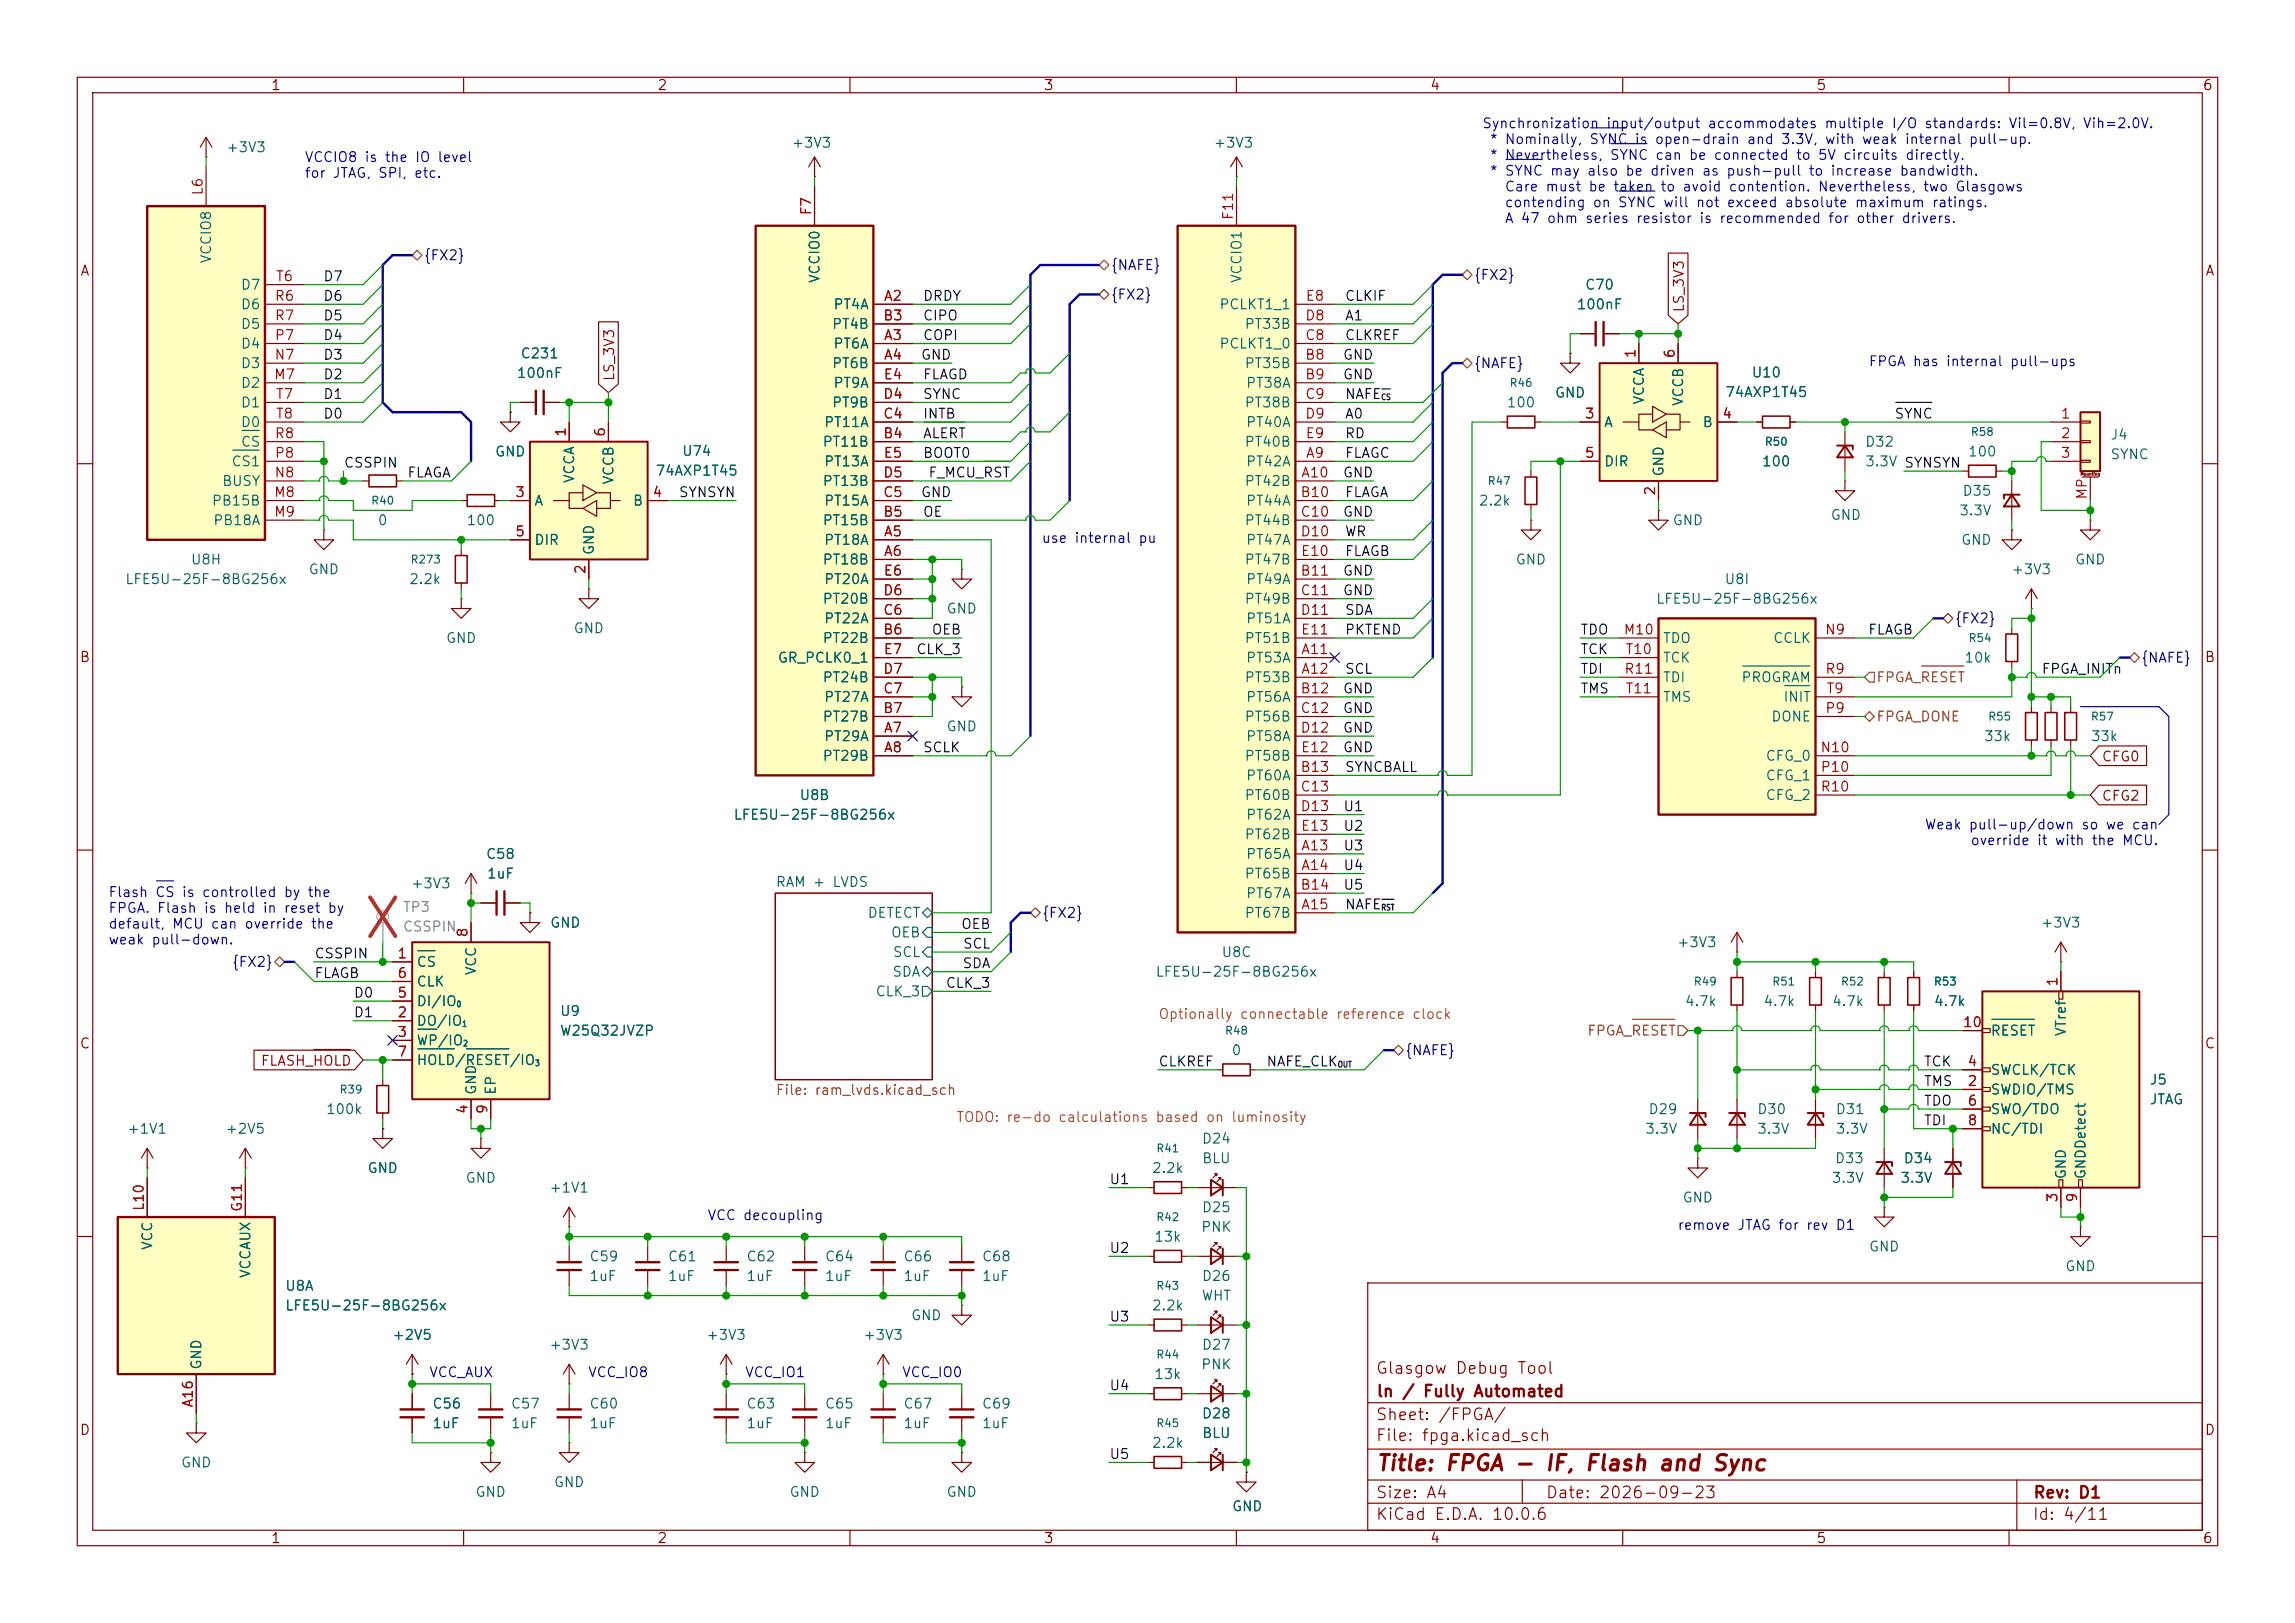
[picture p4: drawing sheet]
<svg xmlns="http://www.w3.org/2000/svg" width="297mm" height="210mm" viewBox="0 0 297 210" stroke-linecap="round" stroke-linejoin="round" font-family="sans-serif">
<defs><g id="words">
<text font-size="2" fill="#840000" x="178" y="190.8">Title: FPGA - IF, Flash and Sync</text>
<g font-size="1.5" fill="#840000">
<text x="178" y="178.1">Glasgow Debug Tool</text>
<text x="178" y="184.1">Sheet: /FPGA/</text>
<text x="178" y="181.1">ln / Fully Automated</text>
<text x="178" y="186.8">File: fpga.kicad_sch</text>
<text x="178" y="197">KiCad E.D.A. 10.0.6</text>
<text x="178" y="194.2">Size: A4</text>
<text x="200" y="194.2">Date: 2026-09-23</text>
<text x="263" y="197">Id: 4/11</text>
<text x="263" y="194.2">Rev: D1</text>
</g>
<g font-size="1.3" fill="#840000">
<text x="35" y="12">1</text>
<text x="85" y="12">2</text>
<text x="135" y="12">3</text>
<text x="185" y="12">4</text>
<text x="235" y="12">5</text>
<text x="285" y="12">6</text>
<text x="10.3" y="36">A</text>
<text x="285.3" y="36">A</text>
<text x="218.2" y="40.5" transform="rotate(-90 218.2 40.5)">LS_3V3</text>
<text x="79.8" y="49.4" transform="rotate(-90 79.8 49.4)">LS_3V3</text>
<text x="10.2" y="86">B</text>
<text x="285.2" y="86">B</text>
<text x="271.9" y="98.8">CFG0</text>
<text x="271.9" y="103.9">CFG2</text>
<text x="10.2" y="136">C</text>
<text x="285.2" y="136">C</text>
<text x="33.7" y="138.2">FLASH_HOLD</text>
<text x="10.2" y="186">D</text>
<text x="285.2" y="186">D</text>
<text x="35" y="200">1</text>
<text x="85" y="200">2</text>
<text x="135" y="200">3</text>
<text x="185" y="200">4</text>
<text x="235" y="200">5</text>
<text x="285" y="200">6</text>
</g>
<g font-size="1.3" fill="#0000c2">
<text x="191.7" y="16.9">Synchronization input/output accommodates multiple I/O standards: Vil=0.8V, Vih=2.0V.</text>
<text x="39.3" y="21.3">VCCIO8 is the IO level</text>
<text x="39.3" y="23.3">for JTAG, SPI, etc.</text>
<text x="192.7" y="19">* Nominally, SYNC is open-drain and 3.3V, with weak internal pull-up.</text>
<text x="192.7" y="21">* Nevertheless, SYNC can be connected to 5V circuits directly.</text>
<text x="192.7" y="23">* SYNC may also be driven as push-pull to increase bandwidth.</text>
<text x="194.6" y="25.1">Care must be taken to avoid contention. Nevertheless, two Glasgows</text>
<text x="194.6" y="27.1">contending on SYNC will not exceed absolute maximum ratings.</text>
<text x="194.6" y="29.2">A 47 ohm series resistor is recommended for other drivers.</text>
<text x="241.7" y="47.7">FPGA has internal pull-ups</text>
<text x="134.7" y="70.6">use internal pu</text>
<text x="249" y="107.6">Weak pull-up/down so we can</text>
<text x="254.9" y="109.7">override it with the MCU.</text>
<text x="13.9" y="116.4">Flash CS is controlled by the</text>
<text x="13.9" y="118.4">FPGA. Flash is held in reset by</text>
<text x="13.9" y="120.5">default, MCU can override the</text>
<text x="13.9" y="122.5">weak pull-down.</text>
<text x="91.5" y="158.2">VCC decoupling</text>
<text x="217" y="159.5">remove JTAG for rev D1</text>
<text x="55.5" y="178.5">VCC_AUX</text>
<text x="76" y="178.5">VCC_IO8</text>
<text x="96.3" y="178.5">VCC_IO1</text>
<text x="116.7" y="178.5">VCC_IO0</text>
</g>
<g font-size="1.3" fill="#006464">
<text x="29.2" y="20">+3V3</text>
<text x="102.4" y="19.4">+3V3</text>
<text x="157" y="19.4">+3V3</text>
<text x="27.6" y="34.2" transform="rotate(-90 27.6 34.2)">VCCIO8</text>
<text x="31.1" y="40.3">D6</text>
<text x="31.1" y="37.8">D7</text>
<text x="106.4" y="36.7" transform="rotate(-90 106.4 36.7)">VCCIO0</text>
<text x="107.8" y="40.3">PT4A</text>
<text x="157.7" y="40.3">PCLKT1_1</text>
<text x="161" y="36.7" transform="rotate(-90 161 36.7)">VCCIO1</text>
<text x="203.9" y="40.3">100nF</text>
<text x="205" y="37.8">C70</text>
<text x="31.1" y="48">D3</text>
<text x="31.1" y="45.4">D4</text>
<text x="31.1" y="42.9">D5</text>
<text x="67.3" y="46.7">C231</text>
<text x="107.6" y="48">PT6B</text>
<text x="107.6" y="42.9">PT4B</text>
<text x="107.8" y="45.4">PT6A</text>
<text x="157.7" y="45.4">PCLKT1_0</text>
<text x="161" y="48">PT35B</text>
<text x="161" y="42.9">PT33B</text>
<text x="31.1" y="50.5">D2</text>
<text x="31.1" y="53">D1</text>
<text x="66.8" y="49.2">100nF</text>
<text x="107.6" y="53">PT9B</text>
<text x="107.8" y="50.5">PT9A</text>
<text x="161" y="53">PT38B</text>
<text x="161.2" y="50.5">PT38A</text>
<text x="194.9" y="53">100</text>
<text x="201.1" y="51.8">GND</text>
<text x="213.1" y="52.4" transform="rotate(-90 213.1 52.4)">VCCA</text>
<text x="218.1" y="52.6" transform="rotate(-90 218.1 52.6)">VCCB</text>
<text x="223.2" y="51.7">74AXP1T45</text>
<text x="226.6" y="49.2">U10</text>
<text x="31.1" y="58.1">CS</text>
<text x="31.1" y="55.6">D0</text>
<text x="64" y="59.4">GND</text>
<text x="88.2" y="59.3">U74</text>
<text x="106.4" y="58.1">PT11B</text>
<text x="106.5" y="55.6">PT11A</text>
<text x="161" y="58.1">PT40B</text>
<text x="161.2" y="55.6">PT40A</text>
<text x="207.5" y="55.6">A</text>
<text x="220.2" y="55.6">B</text>
<text x="241.3" y="58.1">D32</text>
<text x="254.6" y="59.4">100</text>
<text x="273" y="57.2">J4</text>
<text x="273" y="59.7">SYNC</text>
<text x="27.3" y="65.7">PB15B</text>
<text x="28.7" y="63.2">BUSY</text>
<text x="29.9" y="60.7">CS1</text>
<text x="69.1" y="65.7">A</text>
<text x="74.6" y="62.6" transform="rotate(-90 74.6 62.6)">VCCA</text>
<text x="79.7" y="62.8" transform="rotate(-90 79.7 62.8)">VCCB</text>
<text x="81.8" y="65.7">B</text>
<text x="84.8" y="61.9">74AXP1T45</text>
<text x="106.4" y="63.2">PT13B</text>
<text x="106.5" y="65.7">PT15A</text>
<text x="106.5" y="60.7">PT13A</text>
<text x="161" y="63.2">PT42B</text>
<text x="161.2" y="60.7">PT42A</text>
<text x="161.2" y="65.7">PT44A</text>
<text x="191.3" y="65.7">2.2k</text>
<text x="207.5" y="60.7">DIR</text>
<text x="215.6" y="61.7" transform="rotate(-90 215.6 61.7)">GND</text>
<text x="227.9" y="60.7">100</text>
<text x="241.3" y="60.7">3.3V SYNSYN</text>
<text x="253.9" y="64.5">D35</text>
<text x="27.5" y="68.3">PB18A</text>
<text x="48.8" y="68.3">0</text>
<text x="60.3" y="68.3">100</text>
<text x="69.1" y="70.8">DIR</text>
<text x="77.2" y="71.9" transform="rotate(-90 77.2 71.9)">GND</text>
<text x="106.4" y="68.3">PT15B</text>
<text x="106.5" y="70.8">PT18A</text>
<text x="161" y="68.3">PT44B</text>
<text x="161.2" y="70.8">PT47A</text>
<text x="216.4" y="68.3">GND</text>
<text x="236.8" y="67.6">GND</text>
<text x="253.5" y="67">3.3V</text>
<text x="253.7" y="70.8">GND</text>
<text x="16.1" y="75.9">LFE5U-25F-8BG256x</text>
<text x="24.6" y="73.4">U8H</text>
<text x="39.8" y="74.6">GND</text>
<text x="52.9" y="75.9">2.2k</text>
<text x="106.4" y="73.4">PT18B</text>
<text x="106.5" y="75.9">PT20A</text>
<text x="161" y="73.4">PT47B</text>
<text x="161.2" y="75.9">PT49A</text>
<text x="196.1" y="73.4">GND</text>
<text x="223.1" y="75.9">U8I</text>
<text x="260.2" y="74.6">+3V3</text>
<text x="268.4" y="73.4">GND</text>
<text x="57.6" y="83.5">GND</text>
<text x="74.1" y="82.2">GND</text>
<text x="106.4" y="83.5">PT22B</text>
<text x="106.4" y="78.4">PT20B</text>
<text x="106.5" y="81">PT22A</text>
<text x="122.4" y="79.7">GND</text>
<text x="161" y="78.4">PT49B</text>
<text x="161" y="83.5">PT51B</text>
<text x="161.2" y="81">PT51A</text>
<text x="214.2" y="78.4">LFE5U-25F-8BG256x</text>
<text x="215.1" y="83.5">TDO</text>
<text x="229.4" y="83.5">CCLK</text>
<text x="100.6" y="86.1">GR_PCLK0_1</text>
<text x="106.4" y="88.6">PT24B</text>
<text x="161" y="88.6">PT53B</text>
<text x="161.2" y="86.1">PT53A</text>
<text x="215.1" y="88.6">TDI</text>
<text x="215.1" y="86.1">TCK</text>
<text x="225.3" y="88.6">PROGRAM</text>
<text x="254.1" y="86.1">10k</text>
<text x="106.4" y="93.7">PT27B</text>
<text x="106.5" y="91.1">PT27A</text>
<text x="122.4" y="94.9">GND</text>
<text x="161" y="93.7">PT56B</text>
<text x="161.2" y="91.1">PT56A</text>
<text x="215.1" y="91.1">TMS</text>
<text x="229.1" y="93.7">DONE</text>
<text x="230.7" y="91.1">INIT</text>
<text x="106.4" y="98.8">PT29B</text>
<text x="106.5" y="96.2">PT29A</text>
<text x="161" y="98.8">PT58B</text>
<text x="161.2" y="101.3">PT60A</text>
<text x="161.2" y="96.2">PT58A</text>
<text x="228.4" y="98.8">CFG_0</text>
<text x="228.4" y="101.3">CFG_1</text>
<text x="256.7" y="96.2">33k</text>
<text x="270.5" y="96.2">33k</text>
<text x="94.9" y="106.4">LFE5U-25F-8BG256x</text>
<text x="103.4" y="103.8">U8B</text>
<text x="161" y="103.8">PT60B</text>
<text x="161.2" y="106.4">PT62A</text>
<text x="228.4" y="103.8">CFG_2</text>
<text x="62.8" y="111.5">C58</text>
<text x="62.9" y="114">1uF</text>
<text x="161" y="114">PT65B</text>
<text x="161" y="108.9">PT62B</text>
<text x="161.2" y="111.5">PT65A</text>
<text x="53.1" y="115.3">+3V3</text>
<text x="100.3" y="115.1">RAM + LVDS</text>
<text x="112.2" y="119.1">DETECT</text>
<text x="161" y="119.1">PT67B</text>
<text x="161.2" y="116.5">PT67A</text>
<text x="53.8" y="125.4">CS</text>
<text x="71.1" y="120.3">GND</text>
<text x="115.2" y="121.6">OEB</text>
<text x="115.5" y="124.2">SCL</text>
<text x="158" y="124.2">U8C</text>
<text x="216.9" y="122.9">+3V3</text>
<text x="264" y="120.3">+3V3</text>
<text x="53.8" y="130.5">DI/IO</text>
<text x="53.8" y="128">CLK</text>
<text x="61.9" y="126.3" transform="rotate(-90 61.9 126.3)">VCC</text>
<text x="72.4" y="131.8">U9</text>
<text x="113.2" y="129.2">CLK_3</text>
<text x="115.4" y="126.7">SDA</text>
<text x="149.5" y="126.7">LFE5U-25F-8BG256x</text>
<text x="218" y="130.5">4.7k</text>
<text x="228.1" y="130.5">4.7k</text>
<text x="237" y="130.5">4.7k</text>
<text x="250.2" y="130.5">4.7k</text>
<text x="53.8" y="133">DO/IO</text>
<text x="53.8" y="135.6">WP/IO</text>
<text x="72.4" y="134.3">W25Q32JVZP</text>
<text x="159.3" y="136.9">0</text>
<text x="257.5" y="134.3">RESET</text>
<text x="267.7" y="134.2" transform="rotate(-90 267.7 134.2)">VTref</text>
<text x="53.8" y="138.1">HOLD/RESET/IO</text>
<text x="61.9" y="141.8" transform="rotate(-90 61.9 141.8)">GND</text>
<text x="64.5" y="141.8" transform="rotate(-90 64.5 141.8)">EP</text>
<text x="257.5" y="141.9">SWDIO/TMS</text>
<text x="257.5" y="139.4">SWCLK/TCK</text>
<text x="278.1" y="140.7">J5</text>
<text x="278.1" y="143.2">JTAG</text>
<text x="16.4" y="147">+1V1</text>
<text x="29.1" y="147">+2V5</text>
<text x="42.1" y="144.5">100k</text>
<text x="155.4" y="148.3">D24</text>
<text x="212.8" y="147">3.3V</text>
<text x="213.2" y="144.5">D29</text>
<text x="227.3" y="144.5">D30</text>
<text x="227.3" y="147">3.3V</text>
<text x="237.5" y="144.5">D31</text>
<text x="237.5" y="147">3.3V</text>
<text x="257.5" y="144.5">SWO/TDO</text>
<text x="257.5" y="147">NC/TDI</text>
<text x="47.5" y="152.1">GND</text>
<text x="60.2" y="153.4">GND</text>
<text x="71" y="154.6">+1V1</text>
<text x="149" y="152.1">2.2k</text>
<text x="155.5" y="150.8">BLU</text>
<text x="217.6" y="155.9">GND</text>
<text x="236.9" y="153.4">3.3V</text>
<text x="237.4" y="150.8">D33</text>
<text x="245.8" y="153.4">3.3V</text>
<text x="246.3" y="150.8">D34</text>
<text x="267.7" y="152.7" transform="rotate(-90 267.7 152.7)">GND</text>
<text x="270.2" y="152.7" transform="rotate(-90 270.2 152.7)">GNDDetect</text>
<text x="20" y="161.8" transform="rotate(-90 20 161.8)">VCC</text>
<text x="149.3" y="161">13k</text>
<text x="155.4" y="159.7">PNK</text>
<text x="155.4" y="157.2">D25</text>
<text x="32.7" y="165.5" transform="rotate(-90 32.7 165.5)">VCCAUX</text>
<text x="36.8" y="167.3">U8A</text>
<text x="76.2" y="163.5">C59</text>
<text x="76.2" y="166.1">1uF</text>
<text x="86.3" y="163.5">C61</text>
<text x="86.3" y="166.1">1uF</text>
<text x="96.5" y="163.5">C62</text>
<text x="96.5" y="166.1">1uF</text>
<text x="106.7" y="163.5">C64</text>
<text x="106.7" y="166.1">1uF</text>
<text x="116.8" y="163.5">C66</text>
<text x="116.8" y="166.1">1uF</text>
<text x="127" y="163.5">C68</text>
<text x="127" y="166.1">1uF</text>
<text x="155.4" y="166.1">D26</text>
<text x="241.8" y="162.3">GND</text>
<text x="267.2" y="164.8">GND</text>
<text x="36.8" y="169.9">LFE5U-25F-8BG256x</text>
<text x="50.7" y="173.7">+2V5</text>
<text x="91.3" y="173.7">+3V3</text>
<text x="111.6" y="173.7">+3V3</text>
<text x="117.8" y="171.1">GND</text>
<text x="149" y="169.9">2.2k</text>
<text x="155.4" y="168.6">WHT</text>
<text x="26.4" y="177.3" transform="rotate(-90 26.4 177.3)">GND</text>
<text x="71" y="175">+3V3</text>
<text x="149.3" y="178.8">13k</text>
<text x="155.4" y="177.5">PNK</text>
<text x="155.4" y="175">D27</text>
<text x="55.9" y="182.6">C56</text>
<text x="55.9" y="185.1">1uF</text>
<text x="66" y="182.6">C57</text>
<text x="66" y="185.1">1uF</text>
<text x="76.2" y="182.6">C60</text>
<text x="76.2" y="185.1">1uF</text>
<text x="96.5" y="182.6">C63</text>
<text x="96.5" y="185.1">1uF</text>
<text x="106.7" y="182.6">C65</text>
<text x="106.7" y="185.1">1uF</text>
<text x="116.8" y="182.6">C67</text>
<text x="116.8" y="185.1">1uF</text>
<text x="127" y="182.6">C69</text>
<text x="127" y="185.1">1uF</text>
<text x="155.4" y="183.8">D28</text>
<text x="23.3" y="190.2">GND</text>
<text x="149" y="187.7">2.2k</text>
<text x="155.5" y="186.4">BLU</text>
<text x="61.4" y="194">GND</text>
<text x="71.6" y="192.7">GND</text>
<text x="102.1" y="194">GND</text>
<text x="122.4" y="194">GND</text>
<text x="159.4" y="195.9">GND</text>
</g>
<g font-size="1.3" fill="#a90000">
<text x="26.5" y="25.4" transform="rotate(-90 26.5 25.4)">L6</text>
<text x="105.3" y="27.9" transform="rotate(-90 105.3 27.9)">F7</text>
<text x="159.9" y="28.6" transform="rotate(-90 159.9 28.6)">F11</text>
<text x="35.5" y="39.2">R6</text>
<text x="35.5" y="41.8">R7</text>
<text x="35.6" y="36.7">T6</text>
<text x="114.2" y="41.8">B3</text>
<text x="114.3" y="39.2">A2</text>
<text x="168.8" y="41.8">D8</text>
<text x="168.9" y="39.2">E8</text>
<text x="35.4" y="46.9">N7</text>
<text x="35.5" y="44.3">P7</text>
<text x="114.3" y="44.3">A3</text>
<text x="114.3" y="46.9">A4</text>
<text x="168.8" y="46.9">B8</text>
<text x="168.8" y="44.3">C8</text>
<text x="212" y="46.5" transform="rotate(-90 212 46.5)">1</text>
<text x="217" y="46.5" transform="rotate(-90 217 46.5)">6</text>
<text x="35.4" y="49.4">M7</text>
<text x="35.6" y="51.9">T7</text>
<text x="114.2" y="51.9">D4</text>
<text x="114.3" y="49.4">E4</text>
<text x="168.8" y="49.4">B9</text>
<text x="168.8" y="51.9">C9</text>
<text x="35.5" y="59.6">P8</text>
<text x="35.5" y="57">R8</text>
<text x="35.6" y="54.5">T8</text>
<text x="73.5" y="56.6" transform="rotate(-90 73.5 56.6)">1</text>
<text x="78.6" y="56.6" transform="rotate(-90 78.6 56.6)">6</text>
<text x="114.2" y="57">B4</text>
<text x="114.2" y="54.5">C4</text>
<text x="114.3" y="59.6">E5</text>
<text x="168.8" y="54.5">D9</text>
<text x="168.9" y="57">E9</text>
<text x="168.9" y="59.6">A9</text>
<text x="205" y="54.5">3</text>
<text x="205" y="59.6">5</text>
<text x="222.8" y="54.5">4</text>
<text x="266.6" y="54.5">1</text>
<text x="266.6" y="57">2</text>
<text x="266.6" y="59.6">3</text>
<text x="35.4" y="64.6">M8</text>
<text x="35.4" y="62.1">N8</text>
<text x="66.6" y="64.6">3</text>
<text x="84.4" y="64.6">4</text>
<text x="114.2" y="64.6">C5</text>
<text x="114.2" y="62.1">D5</text>
<text x="168.2" y="64.6">B10</text>
<text x="168.3" y="62.1">A10</text>
<text x="214.5" y="64.2" transform="rotate(-90 214.5 64.2)">2</text>
<text x="270.4" y="64.7" transform="rotate(-90 270.4 64.7)">MP</text>
<text x="35.4" y="67.2">M9</text>
<text x="66.6" y="69.7">5</text>
<text x="114.2" y="67.2">B5</text>
<text x="114.3" y="69.7">A5</text>
<text x="168.2" y="67.2">C10</text>
<text x="168.2" y="69.7">D10</text>
<text x="76.1" y="74.4" transform="rotate(-90 76.1 74.4)">2</text>
<text x="114.2" y="77.3">D6</text>
<text x="114.3" y="74.8">E6</text>
<text x="114.3" y="72.3">A6</text>
<text x="168.2" y="74.8">B11</text>
<text x="168.2" y="77.3">C11</text>
<text x="168.3" y="72.3">E10</text>
<text x="114.2" y="82.4">B6</text>
<text x="114.2" y="79.9">C6</text>
<text x="168.2" y="79.9">D11</text>
<text x="168.3" y="82.4">E11</text>
<text x="210" y="82.4">M10</text>
<text x="236.1" y="82.4">N9</text>
<text x="114.2" y="87.5">D7</text>
<text x="114.3" y="85">E7</text>
<text x="168.3" y="85">A11</text>
<text x="168.3" y="87.5">A12</text>
<text x="210.1" y="87.5">R11</text>
<text x="210.3" y="85">T10</text>
<text x="236.1" y="87.5">R9</text>
<text x="114.2" y="92.6">B7</text>
<text x="114.2" y="90">C7</text>
<text x="114.3" y="95.1">A7</text>
<text x="168.2" y="90">B12</text>
<text x="168.2" y="92.6">C12</text>
<text x="168.2" y="95.1">D12</text>
<text x="210.3" y="90">T11</text>
<text x="236.1" y="92.6">P9</text>
<text x="236.3" y="90">T9</text>
<text x="114.3" y="97.7">A8</text>
<text x="168.2" y="100.2">B13</text>
<text x="168.3" y="97.7">E12</text>
<text x="235.5" y="97.7">N10</text>
<text x="235.5" y="100.2">P10</text>
<text x="168.2" y="102.7">C13</text>
<text x="168.2" y="105.3">D13</text>
<text x="168.3" y="107.8">E13</text>
<text x="235.5" y="102.7">R10</text>
<text x="168.3" y="110.4">A13</text>
<text x="168.3" y="112.9">A14</text>
<text x="168.2" y="115.4">B14</text>
<text x="168.3" y="118">A15</text>
<text x="51.3" y="124.3">1</text>
<text x="60.8" y="121.4" transform="rotate(-90 60.8 121.4)">8</text>
<text x="51.3" y="131.9">2</text>
<text x="51.3" y="129.4">5</text>
<text x="51.3" y="126.9">6</text>
<text x="266.6" y="127.7" transform="rotate(-90 266.6 127.7)">1</text>
<text x="51.3" y="134.5">3</text>
<text x="51.3" y="137">7</text>
<text x="253.9" y="133.2">10</text>
<text x="254.5" y="140.8">2</text>
<text x="254.5" y="138.3">4</text>
<text x="254.5" y="143.4">6</text>
<text x="60.8" y="144.2" transform="rotate(-90 60.8 144.2)">4</text>
<text x="63.4" y="144.2" transform="rotate(-90 63.4 144.2)">9</text>
<text x="254.5" y="145.9">8</text>
<text x="266.6" y="155.7" transform="rotate(-90 266.6 155.7)">3</text>
<text x="269.1" y="155.7" transform="rotate(-90 269.1 155.7)">9</text>
<text x="18.9" y="156.8" transform="rotate(-90 18.9 156.8)">L10</text>
<text x="31.6" y="156.9" transform="rotate(-90 31.6 156.9)">G11</text>
<text x="25.3" y="182.2" transform="rotate(-90 25.3 182.2)">A16</text>
</g>
<g font-size="1.3" fill="#000084">
<text x="54.8" y="34">{FX2}</text>
<text x="143.7" y="35.3">{NAFE}</text>
<text x="143.7" y="39.1">{FX2}</text>
<text x="190.7" y="36.5">{FX2}</text>
<text x="190.7" y="48">{NAFE}</text>
<text x="252.9" y="81">{FX2}</text>
<text x="277" y="86.1">{NAFE}</text>
<text x="134.8" y="119.1">{FX2}</text>
<text x="29.9" y="125.4">{FX2}</text>
<text x="181.8" y="136.9">{NAFE}</text>
</g>
<g font-size="1.3" fill="#0f0f0f">
<text x="41.7" y="39.2">D6</text>
<text x="41.7" y="41.8">D5</text>
<text x="41.7" y="36.7">D7</text>
<text x="119.4" y="41.8">CIPO</text>
<text x="119.4" y="39.2">DRDY</text>
<text x="174" y="39.2">CLKIF</text>
<text x="174" y="41.8">A1</text>
<text x="41.7" y="44.3">D4</text>
<text x="41.7" y="46.9">D3</text>
<text x="119.1" y="46.9">GND</text>
<text x="119.4" y="44.3">COPI</text>
<text x="173.7" y="46.9">GND</text>
<text x="174" y="44.3">CLKREF</text>
<text x="41.7" y="49.4">D2</text>
<text x="41.7" y="51.9">D1</text>
<text x="119.4" y="51.9">SYNC</text>
<text x="119.4" y="49.4">FLAGD</text>
<text x="173.7" y="49.4">GND</text>
<text x="174" y="51.9">NAFE</text>
<text x="41.7" y="54.5">D0</text>
<text x="119.4" y="54.5">INTB</text>
<text x="119.4" y="59.6">BOOT0</text>
<text x="119.4" y="57">ALERT</text>
<text x="174" y="59.6">FLAGC</text>
<text x="174" y="57">RD</text>
<text x="174" y="54.5">A0</text>
<text x="245.1" y="54.5">SYNC</text>
<text x="44.4" y="60.8">CSSPIN</text>
<text x="52.6" y="62.1">FLAGA</text>
<text x="87.8" y="64.6">SYNSYN</text>
<text x="119.1" y="64.6">GND</text>
<text x="120.1" y="62.1">F_MCU_RST</text>
<text x="173.7" y="62.1">GND</text>
<text x="174" y="64.6">FLAGA</text>
<text x="119.4" y="67.2">OE</text>
<text x="173.7" y="67.2">GND</text>
<text x="174" y="69.7">WR</text>
<text x="173.7" y="77.3">GND</text>
<text x="173.7" y="74.8">GND</text>
<text x="174" y="72.3">FLAGB</text>
<text x="120.5" y="82.4">OEB</text>
<text x="174" y="82.4">PKTEND</text>
<text x="174" y="79.9">SDA</text>
<text x="204.4" y="82.4">TDO</text>
<text x="241.7" y="82.4">FLAGB</text>
<text x="118.5" y="85">CLK_3</text>
<text x="174" y="87.5">SCL</text>
<text x="204.4" y="85">TCK</text>
<text x="204.4" y="87.5">TDI</text>
<text x="264.1" y="87.5">FPGA_INITn</text>
<text x="173.7" y="90">GND</text>
<text x="173.7" y="92.6">GND</text>
<text x="173.7" y="95.1">GND</text>
<text x="204.4" y="90">TMS</text>
<text x="119.4" y="97.7">SCLK</text>
<text x="173.7" y="97.7">GND</text>
<text x="174" y="100.2">SYNCBALL</text>
<text x="173.8" y="107.8">U2</text>
<text x="173.8" y="105.3">U1</text>
<text x="173.8" y="110.4">U3</text>
<text x="173.8" y="112.9">U4</text>
<text x="173.8" y="115.4">U5</text>
<text x="174" y="118">NAFE</text>
<text x="40.6" y="124.3">CSSPIN</text>
<text x="124.3" y="120.5">OEB</text>
<text x="124.5" y="125.6">SDA</text>
<text x="124.5" y="123.1">SCL</text>
<text x="40.6" y="126.9">FLAGB</text>
<text x="45.7" y="132">D1</text>
<text x="45.7" y="129.4">D0</text>
<text x="122.3" y="128.1">CLK_3</text>
<text x="149.8" y="138.3">CLKREF</text>
<text x="163.8" y="138.3">NAFE_CLK</text>
<text x="248.9" y="140.8">TMS</text>
<text x="248.9" y="143.4">TDO</text>
<text x="248.9" y="138.3">TCK</text>
<text x="248.9" y="145.9">TDI</text>
<text x="143.5" y="153.5">U1</text>
<text x="143.5" y="162.4">U2</text>
<text x="143.5" y="171.3">U3</text>
<text x="143.5" y="180.2">U4</text>
<text x="143.5" y="189.1">U5</text>
</g>
<g font-size="1.3" fill="#725600">
<text x="242.7" y="88.6">FPGA_RESET</text>
<text x="242.7" y="93.7">FPGA_DONE</text>
<text x="205.3" y="134.3">FPGA_RESET</text>
<text x="100.3" y="142">File: ram_lvds.kicad_sch</text>
</g>
<g font-size="1.3" fill="#989898">
<text x="52.1" y="118.3">TP3</text>
<text x="52.1" y="120.9">CSSPIN</text>
</g>
<g font-size="1.3" fill="#c60">
<text x="149.8" y="132.2">Optionally connectable reference clock</text>
<text x="123.7" y="145.5">TODO: re-do calculations based on luminosity</text>
</g>
<g font-size="1" fill="#006464">
<text x="195.3" y="50.3">R46</text>
<text x="228.3" y="57.9">R50</text>
<text x="255" y="56.6">R58</text>
<text x="48" y="65.5">R40</text>
<text x="192.4" y="63">R47</text>
<text x="53" y="73.2">R273</text>
<text x="254.7" y="83.3">R54</text>
<text x="257.2" y="93.5">R55</text>
<text x="270.5" y="93.5">R57</text>
<text x="219.1" y="127.8">R49</text>
<text x="229.3" y="127.8">R51</text>
<text x="238.2" y="127.8">R52</text>
<text x="250.2" y="127.8">R53</text>
<text x="158.4" y="134.1">R48</text>
<text x="43.8" y="141.7">R39</text>
<text x="149.6" y="149.4">R41</text>
<text x="149.6" y="158.2">R42</text>
<text x="149.6" y="167.1">R43</text>
<text x="149.6" y="176">R44</text>
<text x="149.6" y="184.9">R45</text>
</g>
<g font-size=".8" fill="#0f0f0f">
<text x="178.7" y="52">CS</text>
<text x="178.7" y="118">RST</text>
<text x="173.1" y="138.3">OUT</text>
</g>
<g font-size=".8" fill="#006464">
<text x="59" y="130.5">0</text>
<text x="59.8" y="133.1">1</text>
<text x="59.9" y="135.6">2</text>
<text x="69.2" y="138.1">3</text>
</g>
<text font-size=".4" fill="#840000" x="269.2" y="61.6">Mounting</text>
</g></defs>
<g fill="none" stroke="#840000" stroke-width=".15">
<path d="M10 10h277v190h-277zM12 12h273v186h-273zM60 10v2M110 10v2M160 10v2M210 10v2M260 10v2M10 60h2M285 60h2M10 110h2M100.3 115.6h20.3v24.1h-20.3zM285 110h2"/>
<path d="M224.8 125.7v.8M224.8 130v.8M234.9 125.7v.8M234.9 130v.8M73.7 158.8h.1M73.7 156.2l-.8 1.3M73.7 156.2l.7 1.3M73.7 156.2v2.6M219.7 149.9v1.2h1.3l-1.3 1.3-1.3-1.3h1.3M219.7 149.9h.1M219.7 142.2v5.1M243.8 156.2v1.3h1.3l-1.3 1.3-1.2-1.3h1.2"/>
<path d="M243.8 156.2h.1M243.8 148.6v5.1M10 160h2M73.7 179.1h.1M73.7 161.3v2M73.7 164.3v2.1M73.7 176.5v2.6M73.7 176.5l-.8 1.3M73.7 176.5l.7 1.3M104.1 161.3v2M104.1 164.3v2.1M177 166h108v32h-108z"/>
<path d="M285 160h2M53.3 180.3v2.1M53.3 183.4v2M60 198v2M63.5 188v1.2h1.3l-1.3 1.3-1.3-1.3h1.3M63.5 188h.1M63.5 180.3v2.1M63.5 183.4v2M73.7 186.7v1.3h1.2l-1.2 1.2-1.3-1.2h1.3M73.7 186.7h.1M73.7 180.3v2.1M73.7 183.4v2"/>
<path d="M104.1 180.3v2.1M104.1 183.4v2M110 198v2M114.3 180.3v2.1M114.3 183.4v2M124.5 188v1.2h1.2l-1.2 1.3-1.3-1.3h1.3M124.5 188h.1M160 198v2M177 194.5h108M177 191.5h108M177 187.5h108M177 181.5h108"/>
<path d="M197 191.5v3M210 198v2M260 198v2M261 191.5v6.5"/>
</g>
<path d="M119.4 118.1l.6-.6 .6 .6-.6 .6zM119.4 123.2l.6-.6h.6v1.2h-.6zM119.4 125.7l.6-.6 .6 .6-.6 .7zM119.4 127.6h.6l.6 .7-.6 .6h-.6zM120 120h.6v1.3h-.6l-.6-.6z" fill="none" stroke="#006464" stroke-width=".15"/>
<path d="M224 126.5h1.6v3.5h-1.6zM234.2 126.5h1.5v3.5h-1.5z" fill="none" stroke="#840000" stroke-width=".2"/>
<g fill="none" stroke="#840000" stroke-width=".3">
<path d="M72.1 163.3h3.1M72.1 164.3h3.1M102.6 163.3h3.1M102.6 164.3h3.1M51.8 182.4h3.1M51.8 183.4h3.1M62 182.4h3M62 183.4h3M72.1 182.4h3.1M72.1 183.4h3.1M102.6 182.4h3.1M102.6 183.4h3.1"/>
<path d="M112.8 182.4h3M112.8 183.4h3"/>
</g>
<path d="M218.7 144h2v.5M219.7 144l1 1.5h-2zM242.8 150.4h2.1v.5M243.8 150.4l1.1 1.5h-2.1z" fill="none" stroke="#840000" stroke-width=".25"/>
<path d="M19 26.7h15.3v43.2h-15.3z" fill="#ffffc2"/>
<path d="M19 26.7h15.3v43.2h-15.3z" fill="none" stroke="#840000" stroke-width=".3"/>
<g fill="none" stroke="#840000" stroke-width=".15">
<path d="M26.7 21.6v5.1M34.3 39.4h5.1M34.3 36.8h5.1M34.3 49.5h5.1M34.3 47h5.1M34.3 44.5h5.1M34.3 59.7h5.1M34.3 41.9h5.1M34.3 57.2h5.1M34.3 52.1h5.1M34.3 54.6h5.1M34.3 64.8h5.1"/>
<path d="M34.3 67.3h5.1M34.3 62.2h5.1M53.3 177.8h.1M53.3 175.3l-.7 1.2M53.3 175.3l.8 1.2M53.3 175.3v2.5M25.4 184.2v1.2h1.3l-1.3 1.3-1.3-1.3h1.3M25.4 184.2h.1"/>
</g>
<path d="M30.1 58.2h3.5M31.3 55.7h2.3" fill="none" stroke="#006464" stroke-width=".15"/>
<path d="M15.2 157.5h20.4v20.3h-20.4z" fill="#ffffc2"/>
<path d="M15.2 157.5h20.4v20.3h-20.4z" fill="none" stroke="#840000" stroke-width=".3"/>
<g fill="none" stroke="#840000" stroke-width=".15">
<path d="M26.7 17.8l.7 1.3M26.7 17.8l-.8 1.3M26.7 17.8v2.5M26.7 20.3h.1M262.9 91.4v.8M262.9 95.8v.7M265.4 91.4v.8M265.4 95.8v.7M268 91.4v.8M268 95.8v.7M247.6 125.7v.8M247.6 130v.8"/>
<path d="M19 152.4v5.1M31.7 152.4v5.1M62.2 147.3v1.3h1.3l-1.3 1.3-1.2-1.3h1.2M62.2 147.3h.1M25.4 177.8v5.1M94 177.8h.1M94 175.3l-.8 1.2M94 175.3l.7 1.2M94 175.3v2.5M114.3 177.8h.1M114.3 175.3l-.8 1.2M114.3 175.3l.8 1.2"/>
<path d="M114.3 175.3v2.5M161.3 190.5v1.3h1.3l-1.3 1.2-1.3-1.2h1.3M161.3 190.5h.1"/>
</g>
<path d="M262.1 92.2h1.6v3.6h-1.6zM264.7 92.2h1.5v3.6h-1.5zM267.2 92.2h1.5v3.6h-1.5zM246.9 126.5h1.5v3.5h-1.5z" fill="none" stroke="#840000" stroke-width=".2"/>
<path d="M256.5 128.3h20.4v25.4h-20.4z" fill="#ffffc2"/>
<g fill="none" stroke="#840000" stroke-width=".25">
<path d="M256.5 128.3h20.4v25.4h-20.4zM156.7 152.7l1.5 1-1.5 1zM158.2 152.7v2M223.8 144h2v.5M224.8 144l1 1.5h-2zM233.9 144h2.1v.5M234.9 144l1.1 1.5h-2.1zM251.7 150.4h2v.5M252.7 150.4l1 1.5h-2zM156.7 179.3l1.5 1-1.5 1.1zM156.7 161.5l1.5 1.1-1.5 1zM156.7 170.4l1.5 1.1-1.5 1z"/>
<path d="M158.2 161.5v2.1M158.2 170.4v2.1M158.2 179.3v2.1M156.7 188.2l1.5 1-1.5 1zM158.2 188.2v2"/>
</g>
<g fill="none" stroke="#840000" stroke-width=".15">
<path d="M203.2 45.7v1.3h1.3l-1.3 1.3-1.3-1.3h1.3M203.2 45.7h.1M227.3 54.6h.8M231.6 54.6h.8M59.7 77.5v1.2h1.3l-1.3 1.3-1.3-1.3h1.3M59.7 77.5h.1M76.2 76.2v1.3h1.3l-1.3 1.2-1.3-1.2h1.3M76.2 76.2h.1M49.5 139.7v.8M157.5 138.4h.7M161.8 138.4h.8M224.8 123.2h.1"/>
<path d="M224.8 120.7v2.5M224.8 120.7l-.8 1.2M224.8 120.7l.8 1.2M243.8 125.7v.8M243.8 130v.8M254 138.4h2.5M254 133.4h2.5M256.5 138.2h1.1v.5h-1.1zM256.5 133.1h1.1v.5h-1.1zM266.4 128.3h.6v1h-.6zM266.7 125.7v2.6M49.5 144v.8"/>
<path d="M154.9 153.7h5.1M157.5 152.1v-.2h-.3h.3l-.5 .5M158 152.7v-.3h-.3h.3l-.5 .5M224.8 142.2v5.1M234.9 142.2v5.1M252.7 148.6v5.1M254 141h2.5M254 143.5h2.5M254 146.1h2.5M256.5 140.7h1.1v.5h-1.1zM256.5 143.3h1.1v.5h-1.1zM256.5 145.8h1.1v.5h-1.1z"/>
<path d="M266.4 152.7h.6v1h-.6zM266.7 153.7v2.5M269 152.7h.5v1h-.5zM269.2 158.8v1.2h1.3l-1.3 1.3-1.2-1.3h1.2M269.2 158.8h.1M269.2 153.7v2.5M83.8 161.3v2M83.8 164.3v2.1M94 161.3v2M94 164.3v2.1M114.3 161.3v2M114.3 164.3v2.1"/>
<path d="M124.5 168.9v1.3h1.2l-1.2 1.3-1.3-1.3h1.3M124.5 168.9h.1M124.5 161.3v2M124.5 164.3v2.1M148.6 162.6h.8M148.6 171.5h.8M152.9 162.6h.8M152.9 171.5h.8M154.9 162.6h5.1M154.9 171.5h5.1M157.5 178.8v-.2h-.3h.3l-.5 .5M157.5 161v-.2h-.3h.3l-.5 .5"/>
<path d="M157.5 169.9v-.2h-.3h.3l-.5 .5M158 179.3v-.2h-.3h.3l-.5 .5M158 161.5v-.2h-.3h.3l-.5 .5M158 170.4v-.2h-.3h.3l-.5 .5M94 180.3v2.1M94 183.4v2M104.1 188v1.2h1.3l-1.3 1.3-1.2-1.3h1.2M104.1 188h.1M124.5 180.3v2.1M124.5 183.4v2M148.6 180.3h.8M148.6 189.2h.8"/>
<path d="M152.9 180.3h.8M152.9 189.2h.8M154.9 180.3h5.1M154.9 189.2h5.1M157.5 187.7v-.2h-.3h.3l-.5 .5M158 188.2v-.2h-.3h.3l-.5 .5"/>
</g>
<path d="M257.8 131.9h5.5" fill="none" stroke="#006464" stroke-width=".15"/>
<path d="M82.3 163.3h3M82.3 164.3h3M92.5 163.3h3M92.5 164.3h3M112.8 163.3h3M112.8 164.3h3M122.9 163.3h3.1M122.9 164.3h3.1M92.5 182.4h3M92.5 183.4h3M122.9 182.4h3.1M122.9 183.4h3.1" fill="none" stroke="#840000" stroke-width=".3"/>
<path d="M228.1 53.8h3.5v1.6h-3.5zM158.2 137.7h3.6v1.5h-3.6zM243.1 126.5h1.5v3.5h-1.5zM48.8 140.5h1.5v3.5h-1.5zM149.4 179.6h3.5v1.5h-3.5zM149.4 161.8h3.5v1.5h-3.5zM149.4 170.7h3.5v1.5h-3.5zM149.4 188.5h3.5v1.5h-3.5z" fill="none" stroke="#840000" stroke-width=".2"/>
<path d="M207 47h15.2v15.2h-15.2z" fill="#ffffc2"/>
<path d="M207 47h15.2v15.2h-15.2zM237.7 57.7h2.1v.5M238.8 57.7l1 1.5h-2.1z" fill="none" stroke="#840000" stroke-width=".25"/>
<g fill="none" stroke="#840000" stroke-width=".15">
<path d="M66 53.3v1.3h-1.2l1.2 1.3 1.3-1.3h-1.3M66 53.3h.1M204.5 54.6h2.5M204.5 59.7h2.5M210.1 54.6h2v1h1.8M212.1 44.5v2.5M213.9 53.6h-1.8v1M213.9 52.6l1.7 1-1.7 1zM213.9 55.6l1.7-1v2zM215.6 53.6h1.8v1h1.3M217.2 44.5v2.5M217.4 54.6v1h-1.8"/>
<path d="M222.2 54.6h2.6M238.8 55.9v5.1M214.6 62.2v2.6M254 61h.8M258.3 61h.8M62.2 116.8h2.1M65.3 116.8h2"/>
</g>
<path d="M64.3 115.3v3.1M65.3 115.3v3.1" fill="none" stroke="#840000" stroke-width=".3"/>
<path d="M254.8 60.2h3.5v1.5h-3.5z" fill="none" stroke="#840000" stroke-width=".2"/>
<path d="M269.2 53.3h2.6v7.7h-2.6z" fill="#ffffc2"/>
<path d="M269.2 53.3h2.6v7.7h-2.6z" fill="none" stroke="#840000" stroke-width=".25"/>
<g fill="none" stroke="#840000" stroke-width=".15">
<path d="M265.4 54.6h3.8M265.4 57.2h3.8M265.4 59.7h3.8M269.2 54.5h1.3v.2h-1.3zM269.2 57h1.3v.3h-1.3zM269.2 59.6h1.3v.2h-1.3zM269.5 61.7h2M270.5 61.7v3.1M266.7 124.5h.1M266.7 121.9l-.8 1.3M266.7 121.9l.8 1.3M266.7 121.9v2.6"/>
<path d="M49.5 146.1v1.2h1.3l-1.3 1.3-1.2-1.3h1.2M49.5 146.1h.1"/>
</g>
<path d="M68.6 57.2h15.2v15.2h-15.2z" fill="#ffffc2"/>
<path d="M68.6 57.2h15.2v15.2h-15.2z" fill="none" stroke="#840000" stroke-width=".25"/>
<g fill="none" stroke="#840000" stroke-width=".15">
<path d="M67.3 52.1h2M70.4 52.1h2M73.7 54.6v2.6M78.7 54.6v2.6M59.7 64.8h.8M64 64.8h.8M66 64.8h2.6M66 69.9h2.6M71.6 64.8h2.1v1h1.7M75.4 63.8h-1.7v1M75.4 62.7l1.8 1.1-1.8 1zM75.4 65.8l1.8-1v2z"/>
<path d="M76.2 72.4v2.5M77.2 63.8h1.8v1h1.3M79 64.8v1h-1.8M83.8 64.8h2.6"/>
</g>
<path d="M60.5 64h3.5v1.5h-3.5z" fill="none" stroke="#840000" stroke-width=".2"/>
<path d="M69.3 50.5v3.1M70.4 50.5v3.1" fill="none" stroke="#840000" stroke-width=".3"/>
<path d="M214.6 80h20.3v25.4h-20.3z" fill="#ffffc2"/>
<path d="M214.6 80h20.3v25.4h-20.3z" fill="none" stroke="#840000" stroke-width=".3"/>
<g fill="none" stroke="#840000" stroke-width=".15">
<path d="M198.1 67.3v1.3h1.3l-1.3 1.3-1.3-1.3h1.3M198.1 67.3h.1M198.1 61v.7M198.1 65.3v.7M238.8 62.2v1.3h1.2l-1.2 1.3-1.3-1.3h1.3M238.8 62.2h.1M209.5 82.6h5.1M209.5 87.6h5.1M209.5 90.2h5.1M209.5 85.1h5.1M234.9 82.6h5.1M234.9 97.8h5.1"/>
<path d="M234.9 92.7h5.1M234.9 87.6h5.1M234.9 90.2h5.1M234.9 100.3h5.1M234.9 102.9h5.1"/>
</g>
<path d="M225.5 86.2h8.7M231 88.7h3.2" fill="none" stroke="#006464" stroke-width=".15"/>
<path d="M197.4 61.7h1.5v3.6h-1.5z" fill="none" stroke="#840000" stroke-width=".2"/>
<path d="M97.8 29.2h15.2v71.1h-15.2z" fill="#ffffc2"/>
<path d="M97.8 29.2h15.2v71.1h-15.2z" fill="none" stroke="#840000" stroke-width=".3"/>
<g fill="none" stroke="#840000" stroke-width=".15">
<path d="M105.4 24.1v5.1M113 39.4h5.1M160 22.9h.1M160 20.3l.8 1.3M160 20.3l-.7 1.3M160 20.3v2.6M113 44.5h5.1M113 47h5.1M113 41.9h5.1M113 57.2h5.1M113 54.6h5.1M113 52.1h5.1"/>
<path d="M113 49.5h5.1M113 59.7h5.1M59.7 71.1v.8M59.7 75.4v.8M113 69.9h5.1M113 72.4h5.1M113 67.3h5.1M113 64.8h5.1M113 62.2h5.1M113 77.5h5.1M113 74.9h5.1M124.5 73.7v1.2h1.2l-1.2 1.3-1.3-1.3h1.3"/>
<path d="M124.5 73.7h.1M214.6 66v1.3h1.3l-1.3 1.3-1.2-1.3h1.2M214.6 66h.1M260.3 68.6v1.3h1.3l-1.3 1.2-1.2-1.2h1.2M260.3 68.6h.1M260.3 62.2v5.1M262.9 78.7h.1M262.9 76.2l-.8 1.3M262.9 76.2l.8 1.3M262.9 76.2v2.5M270.5 67.3v1.3h1.3l-1.3 1.3-1.3-1.3h1.3M270.5 67.3h.1"/>
<path d="M113 95.3h5.1M113 97.8h5.1M113 82.6h5.1M113 92.7h5.1M113 80h5.1M113 90.2h5.1M113 87.6h5.1M113 85.1h5.1M124.5 88.9v1.3h1.2l-1.2 1.2-1.3-1.2h1.3M124.5 88.9h.1M260.3 81.3v.7M260.3 85.6v.8"/>
<path d="M61 115.6h.1M61 113l.7 1.3M61 113l-.8 1.3M61 113v2.6M19 151.1h.1M19 148.6l-.7 1.3M19 148.6l.8 1.3M19 148.6v2.5M148.6 153.7h.8M152.9 153.7h.8"/>
</g>
<path d="M58.9 71.9h1.6v3.5h-1.6zM259.6 82h1.5v3.6h-1.5zM149.4 152.9h3.5v1.5h-3.5z" fill="none" stroke="#840000" stroke-width=".2"/>
<path d="M260.3 64l1.1 1.5h-2.1zM261.4 64h-2.1v.5" fill="none" stroke="#840000" stroke-width=".25"/>
<path d="M152.4 29.2h15.2v91.5h-15.2z" fill="#ffffc2"/>
<path d="M152.4 29.2h15.2v91.5h-15.2z" fill="none" stroke="#840000" stroke-width=".3"/>
<g fill="none" stroke="#840000" stroke-width=".15">
<path d="M160 24.1v5.1M167.6 39.4h5.1M167.6 59.7h5.1M167.6 47h5.1M167.6 49.5h5.1M167.6 44.5h5.1M167.6 52.1h5.1M167.6 41.9h5.1M167.6 54.6h5.1M167.6 57.2h5.1M41.9 68.6v1.3h1.3l-1.3 1.2-1.3-1.2h1.3M41.9 68.6h.1"/>
<path d="M167.6 62.2h5.1M167.6 64.8h5.1M167.6 74.9h5.1M167.6 67.3h5.1M167.6 77.5h5.1M167.6 69.9h5.1M167.6 72.4h5.1M167.6 85.1h5.1M167.6 87.6h5.1M167.6 90.2h5.1M167.6 92.7h5.1M167.6 80h5.1"/>
<path d="M167.6 95.3h5.1M167.6 82.6h5.1M167.6 97.8h5.1M167.6 110.5h5.1M167.6 113h5.1M167.6 118.1h5.1M167.6 100.3h5.1M167.6 115.6h5.1M167.6 102.9h5.1M167.6 105.4h5.1M167.6 108h5.1"/>
</g>
<path d="M53.3 121.9h17.8v20.3h-17.8z" fill="#ffffc2"/>
<path d="M53.3 121.9h17.8v20.3h-17.8z" fill="none" stroke="#840000" stroke-width=".25"/>
<g fill="none" stroke="#840000" stroke-width=".15">
<path d="M105.4 22.9h.1M105.4 20.3l.8 1.3M105.4 20.3l-.8 1.3M105.4 20.3v2.6M105.4 24.1v5.1M113 39.4h5.1M215.9 32.8h2.5v8l-1.2 1.1-1.3-1.1zM66 53.3h.1M67.3 52.1h2M70.4 52.1h2M73.7 54.6v2.6M77.5 41.6h2.5v8.1l-1.3 1.1-1.2-1.1z"/>
<path d="M78.7 54.6v2.6M113 54.6h5.1M113 59.7h5.1M113 44.5h5.1M113 47h5.1M113 41.9h5.1M113 57.2h5.1M113 52.1h5.1M113 49.5h5.1M194.3 54.6h.8M198.6 54.6h.8M203.2 45.7h.1"/>
<path d="M204.5 43.2h2M204.5 54.6h2.5M204.5 59.7h2.5M207.5 43.2h2M212.1 44.5v2.5M217.2 44.5v2.5M222.2 54.6h2.6M227.3 54.6h.8M231.6 54.6h.8M47 62.2h.8M51.3 62.2h.8M66 69.9h2.6"/>
<path d="M66 64.8h2.6M76.2 72.4v2.5M83.8 64.8h2.6M113 62.2h5.1M113 69.9h5.1M113 72.4h5.1M113 67.3h5.1M113 64.8h5.1M113 77.5h5.1M113 74.9h5.1M214.6 62.2v2.6M113 95.3h5.1"/>
<path d="M113 97.8h5.1M113 82.6h5.1M113 92.7h5.1M113 80h5.1M113 90.2h5.1M113 87.6h5.1M113 85.1h5.1M271.6 96.5h6.2v2.6h-6.2l-1.1-1.3zM61 119.4v2.5M62.2 116.8h2.1M65.3 116.8h2M68.6 118.1v1.3h1.2l-1.2 1.3-1.3-1.3h1.3"/>
<path d="M68.6 118.1h.1M271.6 101.6h6.2v2.5h-6.2l-1.1-1.2zM32.9 135.9h13l1.1 1.3-1.1 1.2h-13zM40.6 135.8h4.7M50.8 124.5h2.5M50.8 132.1h2.5M50.8 134.6h2.5M50.8 129.5h2.5M50.8 127h2.5M50.8 137.2h2.5M247.6 125.7v.8M247.6 130v.8"/>
<path d="M254 138.4h2.5M254 133.4h2.5M266.7 125.7v2.6M19 152.4v5.1M31.7 151.1h.1M31.7 148.6l-.7 1.3M31.7 148.6l.8 1.3M31.7 148.6v2.5M31.7 152.4v5.1M49.5 146.1h.1M61 142.2v2.6M63.5 142.2v2.6"/>
<path d="M252.7 148.6v1.8M252.7 151.9v1.8M254 141h2.5M254 143.5h2.5M254 146.1h2.5M266.7 153.7v2.5M269.2 153.7v2.5M25.4 177.8v5.1M53.3 177.8h.1M53.3 180.3v2.1M53.3 183.4v2M154.9 189.2h1.8"/>
<path d="M158.2 189.2h1.8M161.3 190.5h.1"/>
</g>
<path d="M54.1 123h2.2M54.1 133.2h2.4M54.1 135.7h4.7M60.4 135.7h5.5M257.8 131.9h5.5" fill="none" stroke="#006464" stroke-width=".15"/>
<g fill="none" stroke="#a1a1a1" stroke-width=".15">
<path d="M49.5 119.4v2.5"/>
<circle cx="49.5" cy="118.6" r=".76"/>
</g>
<path d="M47.9 116.1l3.3 5M51.2 116.1l-3.3 5" fill="none" stroke="#e12e31" stroke-width=".46"/>
<path d="M206.5 41.7v3M207.5 41.7v3" fill="none" stroke="#840000" stroke-width=".3"/>
<path d="M195.1 53.8h3.5v1.6h-3.5zM47.8 61.5h3.5v1.5h-3.5z" fill="none" stroke="#840000" stroke-width=".2"/>
<g fill="none" stroke="#725600" stroke-width=".15">
<path d="M53.3 33l.7-.6 .6 .6-.6 .7zM142.2 38.1l.7-.6 .6 .6-.6 .6zM142.9 33.7l.6 .6-.6 .6-.7-.6zM189.2 35.6l.7-.7 .6 .7-.6 .6zM189.2 47l.7-.6 .6 .6-.6 .6zM241.3 92.7l.6-.6 .7 .6-.7 .6zM241.9 87h.7v1.3h-.7l-.6-.7zM248.7 86.2h5.5M251.5 80l.6-.6 .6 .6-.6 .6zM275.6 85.1l.6-.6 .7 .6-.7 .6zM133.3 118.1l.7-.6 .6 .6-.6 .6zM35.6 124.5l.6-.7 .6 .7-.6 .6z"/>
<path d="M180.3 135.9l.7-.6 .6 .6-.6 .6zM211.3 131.9h5.5M217.2 132.7h.6l.6 .7-.6 .6h-.6z"/>
</g>
<path d="M119.6 54.6h5.3M127.4 59.7h3.2M178.8 50.3h1.1M245.3 52.1h4.7M178.8 116.4h1.6" fill="none" stroke="#0f0f0f" stroke-width=".15"/>
<path d="M205.8 16.5h4.7M208.5 18.6h4.7M194.9 20.6h4.6M209.5 24.7h4.7M269.2 91.4h10.2l1.3 1.3v12.7l-1.3 1.3M20.2 114h2.3" fill="none" stroke="#0000c2" stroke-width=".15"/>
<path d="M53.3 33h-2.5l-1.3 1.3v17.8l1.3 1.2h8.9l1.3 1.3v5.1M142.2 34.3h-7.6l-1.3 1.3v59.7M142.2 38.1h-2.5l-1.3 1.3v25.4M189.2 35.6h-2.5l-1.3 1.2v48.3M189.2 47h-1.2l-1.3 1.3v66l-1.3 1.3M250.2 80h1.3M274.3 85.1h1.3M133.3 118.1h-1.2l-1.3 1.3v3.8M36.8 124.5h1.3M179.1 135.9h1.2" fill="none" stroke="#000084" stroke-width=".3"/>
<g fill="none" stroke="#009600" stroke-width=".15">
<path d="M26.7 20.3v1.3M49.5 39.4l-2.5 2.5h-7.6M49.5 36.8l-2.5 2.6h-7.6M49.5 34.3l-2.5 2.5h-7.6M105.4 22.9v1.2M133.3 39.4l-2.5 2.5h-12.7M133.3 36.8l-2.5 2.6h-12.7M160 22.9v1.2M185.4 39.4l-2.5 2.5h-10.2M185.4 36.8l-2.5 2.6h-10.2M39.4 57.2h2.5v11.4M39.4 59.7h2.5"/>
<path d="M49.5 41.9l-2.5 2.6h-7.6M49.5 49.5l-2.5 2.6h-7.6M49.5 47l-2.5 2.5h-7.6M49.5 44.5l-2.5 2.5h-7.6M49.5 52.1l-2.5 2.5h-7.6M61 59.7l-2.6 2.5h-6.3M67.3 52.1h-1.3v1.2M72.4 52.1h6.3M73.7 52.1v2.5M78.7 50.8v3.8M118.1 47h5.1M132.7 48.3h.1"/>
<path d="M132.7 55.9h.1M132.7 48.3h-.6l-1.3 1.2h-12.7M132.7 55.9h-.6l-1.3 1.3h-12.7M133.3 41.9l-2.5 2.6h-12.7M133.3 49.5l-2.5 2.6h-12.7M133.3 59.7l-2.5 2.5h-12.7M133.3 52.1l-2.5 2.5h-12.7M133.3 57.2l-2.5 2.5h-12.7M138.4 45.7l-2.5 2.6h-1.9a.61 .61 0 0 0-.7-.6 .61 .61 0 0 0-.6 .6M138.4 53.3l-2.5 2.6h-1.9a.61 .61 0 0 0-.7-.6 .61 .61 0 0 0-.6 .6M172.7 49.5h5.1M172.7 47h5.1"/>
<path d="M185.4 41.9l-2.5 2.6h-10.2M185.4 54.6l-2.5 2.6h-10.2M185.4 52.1l-2.5 2.5h-10.2M185.4 57.2l-2.5 2.5h-10.2M186.7 49.5l-2.6 2.6h-11.4M194.3 54.6h-3.8v45.7h-3.2a.61 .61 0 0 0-.6-.6 .61 .61 0 0 0-.6 .6M199.4 54.6h5.1M201.9 59.7v43.2h-14.6M204.5 59.7h-6.4v1.3M204.5 43.2h-1.3v2.5M209.5 43.2h7.7M212.1 43.2v1.3"/>
<path d="M217.2 41.9v2.6M224.8 54.6h2.5M232.4 54.6h33M238.8 54.6v1.3M264.8 59.7h.1M264.8 59.7a.61 .61 0 0 0-.6-.6 .61 .61 0 0 0-.6 .6h-3.3v2.5M264.8 59.7h.6M265.4 57.2h-1.2v8.8h6.3M39.4 64.8h1.9M39.4 62.2h1.9M39.4 67.3h1.9M41.3 64.8h.1"/>
<path d="M41.3 64.8a.61 .61 0 0 1 .6-.6 .61 .61 0 0 1 .6 .6h3.2v1.2h7.6v-1.2h6.4M41.3 62.2h.1M41.3 62.2a.61 .61 0 0 1 .6-.6 .61 .61 0 0 1 .6 .6h4.5M41.3 67.3h.1M41.3 67.3a.61 .61 0 0 1 .6-.6 .61 .61 0 0 1 .6 .6h3.2v2.6h20.3M44.4 61v1.2M59.7 69.9v1.2M59.7 76.2v1.3M64.8 64.8h1.2M76.2 74.9v1.3M86.4 64.8h8.8M118.1 64.8h5.1"/>
<path d="M118.1 69.9h10.2v48.2h-7.7M118.1 72.4h6.4v1.3M118.1 77.5h2.5M118.1 74.9h2.5M118.1 67.3h14.6M120.6 72.4v7.6h-2.5M132.7 67.3h.1M138.4 64.8l-2.5 2.5h-1.9a.61 .61 0 0 0-.7-.6 .61 .61 0 0 0-.6 .6M172.7 62.2h5.1M172.7 77.5h5.1M172.7 74.9h5.1M172.7 67.3h5.1"/>
<path d="M185.4 62.2l-2.5 2.6h-10.2M185.4 67.3l-2.5 2.6h-10.2M185.4 69.9l-2.5 2.5h-10.2M185.4 77.5l-2.5 2.5h-10.2M198.1 66v1.3M214.6 64.8v1.2M238.8 61v1.2M246.4 61h7.6M259.1 61h1.2M260.3 67.3v1.3M262.9 78.7v12.7M270.5 64.8v2.5"/>
<path d="M118.1 82.6h6.4M118.1 87.6h6.4v1.3M118.1 90.2h2.5M118.1 97.8h9.6M118.1 85.1h6.4M120.6 87.6v5.1h-2.5M127.7 97.8h.1M133.3 95.3l-2.5 2.5h-1.9a.61 .61 0 0 0-.6-.6 .61 .61 0 0 0-.6 .6M172.7 92.7h5.1M172.7 95.3h5.1M172.7 90.2h5.1M172.7 97.8h5.1"/>
<path d="M185.4 80l-2.5 2.6h-10.2M185.4 85.1l-2.5 2.5h-10.2M204.5 82.6h5M204.5 87.6h5M204.5 90.2h5M204.5 85.1h5M240 92.7h1.3M240 87.6h1.3M240 97.8h24.8M250.2 80l-2.6 2.6h-7.6M260.3 87.6h2M260.3 86.4v3.8h-20.3"/>
<path d="M262.3 87.6h.1M262.9 90.2h5.1v1.2M262.9 96.5v1.3M262.9 80h-2.6v1.3M264.8 97.8h.1M264.8 97.8a.61 .61 0 0 1 .6-.6 .61 .61 0 0 1 .6 .6h1.4M265.4 90.2v1.2M265.4 96.5v3.8h-25.4M267.4 97.8h.1M267.4 97.8a.61 .61 0 0 1 .6-.6 .61 .61 0 0 1 .6 .6h1.9M268 96.5v6.4M274.3 85.1l-2.5 2.5h-8.3a.61 .61 0 0 0-.6-.6 .61 .61 0 0 0-.6 .6"/>
<path d="M61 115.6v3.8M61 116.8h1.2M67.3 116.8h1.3v1.3M172.7 102.9h13.4a.61 .61 0 0 1 .6-.6 .61 .61 0 0 1 .6 .6M172.7 115.6h3.8M172.7 100.3h13.4M172.7 108h3.8M172.7 113h3.8M172.7 105.4h3.8M172.7 110.5h3.8M185.4 115.6l-2.5 2.5h-10.2M186.1 100.3h.1"/>
<path d="M187.3 102.9h.1M240 102.9h30.5M38.1 124.5l2.5 2.5h10.2M40.6 124.5h10.2M45.7 129.5h5.1M45.7 132.1h5.1M47 137.2h3.8M49.5 121.9v2.6M49.5 137.2v2.5M120.6 120.7h7.7M120.6 128.3h7.7M130.8 123.2l-2.5 2.5h-7.7"/>
<path d="M130.8 120.7l-2.5 2.5h-7.7M149.9 138.4h7.6M179.1 135.9l-2.6 2.5h-13.9M218.4 133.4h5.8M219.7 133.4v8.8M224.2 133.4h.1M224.2 133.4a.61 .61 0 0 1 .6-.7 .61 .61 0 0 1 .6 .7h8.9M224.8 123.2v2.5M224.8 130.8v11.4M224.8 124.5h22.8v1.2M224.8 138.4h9.5M234.3 138.4h.1"/>
<path d="M234.3 138.4a.61 .61 0 0 1 .6-.6 .61 .61 0 0 1 .7 .6h7.6M234.3 133.4h.1M234.3 133.4a.61 .61 0 0 1 .6-.7 .61 .61 0 0 1 .7 .7h7.6M234.9 124.5v1.2M234.9 130.8v11.4M243.2 138.4h.1M243.2 138.4a.61 .61 0 0 1 .6-.6 .61 .61 0 0 1 .6 .6h2.6M243.2 133.4h.1M243.2 133.4a.61 .61 0 0 1 .6-.7 .61 .61 0 0 1 .6 .7h2.6M243.8 124.5v1.2M243.8 130.8v17.8M247 138.4h.1"/>
<path d="M247 138.4a.61 .61 0 0 1 .6-.6 .61 .61 0 0 1 .7 .6h5.7M247 133.4h.1M247 133.4a.61 .61 0 0 1 .6-.7 .61 .61 0 0 1 .7 .7h5.7M247.6 130.8v15.3h6.4M266.7 124.5v1.2M19 151.1v1.3M31.7 151.1v1.3M49.5 144.8v1.3M61 144.8v1.3h2.5v-1.3M62.2 146.1v1.2M73.7 158.8v2.5M143.5 153.7h5.1"/>
<path d="M153.7 153.7h1.2M160 153.7h1.3v36.8M219.7 147.3v2.6M224.8 147.3v1.3M234.9 147.3v1.3h-15.2M234.9 141h8.3M243.2 141h.1M243.2 141a.61 .61 0 0 1 .6-.6 .61 .61 0 0 1 .6 .6h2.6M243.8 143.5h3.2a.61 .61 0 0 1 .6-.6 .61 .61 0 0 1 .7 .6M243.8 153.7v2.5M247 141h.1M247 141a.61 .61 0 0 1 .6-.6 .61 .61 0 0 1 .7 .6h5.7"/>
<path d="M248.3 143.5h.1M248.3 143.5h5.7M252.7 146.1v2.5M252.7 153.7v1.2h-8.9M266.7 156.2v1.3h2.5M269.2 156.2v2.6M53.3 179.1h10.2v1.2M53.3 177.8v2.5M73.7 166.4v1.2h50.8M73.7 179.1v1.2M73.7 160h50.8v1.3M83.8 160v1.3"/>
<path d="M83.8 166.4v1.2M94 160v1.3M94 166.4v1.2M94 177.8v2.5M94 179.1h10.1v1.2M104.1 160v1.3M104.1 166.4v1.2M114.3 179.1h10.2v1.2M114.3 160v1.3M114.3 166.4v1.2M114.3 177.8v2.5M124.5 166.4v2.5"/>
<path d="M143.5 171.5h5.1M143.5 162.6h5.1M153.7 171.5h1.2M153.7 162.6h1.2M160 171.5h1.3M160 162.6h1.3M25.4 182.9v1.3M53.3 185.4v1.3h10.2M63.5 185.4v2.6M73.7 185.4v1.3M94 185.4v1.3h10.1M104.1 185.4v2.6"/>
<path d="M114.3 185.4v1.3h10.2M124.5 185.4v2.6M143.5 180.3h5.1M143.5 189.2h5.1M153.7 180.3h1.2M153.7 189.2h1.2M160 180.3h1.3M160 189.2h1.3"/>
</g>
<path d="M117.5 94.6l1.2 1.3M118.7 94.6l-1.2 1.3M172.1 84.5l1.2 1.2M173.3 84.5l-1.2 1.2M50.2 134l1.2 1.2M51.4 134l-1.2 1.2" fill="none" stroke="#000084" stroke-width=".15"/>
<g fill="#009600" stroke="#009600" stroke-width=".13">
<circle cx="124.5" cy="167.6" r=".46"/>
<circle cx="61" cy="116.8" r=".46"/>
<circle cx="49.5" cy="137.2" r=".46"/>
<circle cx="49.5" cy="124.5" r=".46"/>
<circle cx="62.2" cy="146.1" r=".46"/>
<circle cx="114.3" cy="179.1" r=".46"/>
<circle cx="114.3" cy="160" r=".46"/>
<circle cx="104.1" cy="167.6" r=".46"/>
<circle cx="124.5" cy="186.7" r=".46"/>
<circle cx="114.3" cy="167.6" r=".46"/>
<circle cx="94" cy="160" r=".46"/>
<circle cx="104.1" cy="160" r=".46"/>
<circle cx="94" cy="167.6" r=".46"/>
<circle cx="104.1" cy="186.7" r=".46"/>
<circle cx="94" cy="179.1" r=".46"/>
<circle cx="161.3" cy="171.5" r=".46"/>
<circle cx="161.3" cy="180.3" r=".46"/>
<circle cx="161.3" cy="189.2" r=".46"/>
<circle cx="161.3" cy="162.6" r=".46"/>
<circle cx="83.8" cy="160" r=".46"/>
<circle cx="83.8" cy="167.6" r=".46"/>
<circle cx="73.7" cy="160" r=".46"/>
<circle cx="63.5" cy="186.7" r=".46"/>
<circle cx="53.3" cy="179.1" r=".46"/>
<circle cx="265.4" cy="90.2" r=".46"/>
<circle cx="262.9" cy="90.2" r=".46"/>
<circle cx="270.5" cy="66" r=".46"/>
<circle cx="260.3" cy="87.6" r=".46"/>
<circle cx="262.9" cy="80" r=".46"/>
<circle cx="217.2" cy="43.2" r=".46"/>
<circle cx="238.8" cy="54.6" r=".46"/>
<circle cx="201.9" cy="59.7" r=".46"/>
<circle cx="212.1" cy="43.2" r=".46"/>
<circle cx="260.3" cy="61" r=".46"/>
<circle cx="243.8" cy="124.5" r=".46"/>
<circle cx="44.4" cy="62.2" r=".46"/>
<circle cx="59.7" cy="69.9" r=".46"/>
<circle cx="41.9" cy="59.7" r=".46"/>
<circle cx="120.6" cy="90.2" r=".46"/>
<circle cx="120.6" cy="87.6" r=".46"/>
<circle cx="120.6" cy="77.5" r=".46"/>
<circle cx="73.7" cy="52.1" r=".46"/>
<circle cx="120.6" cy="72.4" r=".46"/>
<circle cx="120.6" cy="74.9" r=".46"/>
<circle cx="78.7" cy="52.1" r=".46"/>
<circle cx="234.9" cy="124.5" r=".46"/>
<circle cx="224.8" cy="138.4" r=".46"/>
<circle cx="219.7" cy="133.4" r=".46"/>
<circle cx="219.7" cy="148.6" r=".46"/>
<circle cx="224.8" cy="148.6" r=".46"/>
<circle cx="224.8" cy="124.5" r=".46"/>
<circle cx="269.2" cy="157.5" r=".46"/>
<circle cx="252.7" cy="146.1" r=".46"/>
<circle cx="243.8" cy="143.5" r=".46"/>
<circle cx="234.9" cy="141" r=".46"/>
<circle cx="243.8" cy="154.9" r=".46"/>
<circle cx="262.9" cy="97.8" r=".46"/>
<circle cx="268" cy="102.9" r=".46"/>
</g>
<use href="#words"/>
</svg>
